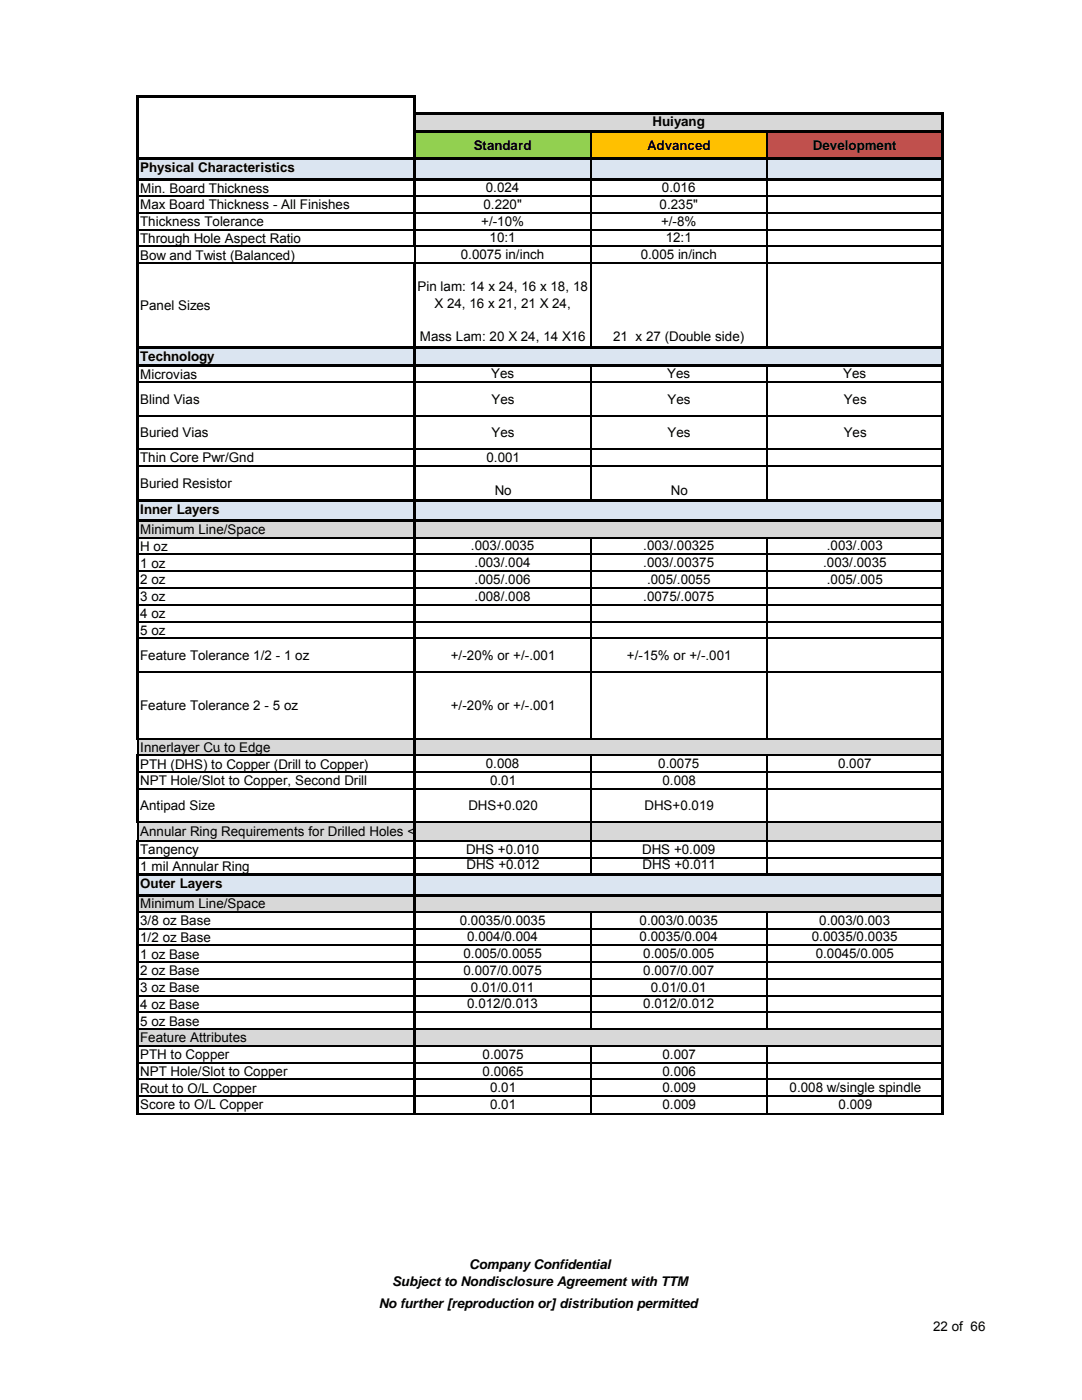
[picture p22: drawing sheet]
<svg xmlns="http://www.w3.org/2000/svg" width="216mm" height="279mm" viewBox="0 0 216 279" stroke-linecap="round" stroke-linejoin="round" font-family="sans-serif">
<defs><g id="words">
<g font-size="2.7">
<text x="94.5" y="29.9">Standard</text>
<text x="129.1" y="29.9">Advanced</text>
<text x="130.2" y="25.2">Huiyang</text>
<text x="162.2" y="29.9">Development</text>
<text x="28" y="34.4">Physical Characteristics</text>
<text x="28" y="38.4">Min. Board Thickness</text>
<text x="28" y="41.8">Max Board Thickness - All Finishes</text>
<text x="96.5" y="41.7">0.220&quot;</text>
<text x="96.9" y="38.4">0.024</text>
<text x="131.6" y="41.7">0.235&quot;</text>
<text x="132.1" y="38.4">0.016</text>
<text x="28" y="45.1">Thickness Tolerance</text>
<text x="96" y="45">+/-10%</text>
<text x="131.9" y="45">+/-8%</text>
<text x="28" y="48.5">Through Hole Aspect Ratio</text>
<text x="28" y="51.8">Bow and Twist (Balanced)</text>
<text x="91.9" y="51.7">0.0075 in/inch</text>
<text x="97.7" y="48.4">10:1</text>
<text x="127.8" y="51.7">0.005 in/inch</text>
<text x="132.8" y="48.4">12:1</text>
<text x="83.3" y="58.1">Pin lam: 14 x 24, 16 x 18, 18</text>
<text x="28" y="61.9">Panel Sizes</text>
<text x="86.7" y="61.4">X 24, 16 x 21, 21 X 24,</text>
<text x="83.8" y="68.1">Mass Lam: 20 X 24, 14 X16</text>
<text x="122.3" y="68.1">21 x 27 (Double side)</text>
<text x="28" y="72.1">Technology</text>
<text x="28" y="75.6">Microvias</text>
<text x="98" y="75.5">Yes</text>
<text x="133.1" y="75.5">Yes</text>
<text x="168.3" y="75.5">Yes</text>
<text x="28" y="80.6">Blind Vias</text>
<text x="98.1" y="80.6">Yes</text>
<text x="133.2" y="80.6">Yes</text>
<text x="168.4" y="80.6">Yes</text>
<text x="28" y="87.2">Buried Vias</text>
<text x="98.1" y="87.2">Yes</text>
<text x="133.2" y="87.2">Yes</text>
<text x="168.4" y="87.2">Yes</text>
<text x="28" y="92.3">Thin Core Pwr/Gnd</text>
<text x="97.1" y="92.2">0.001</text>
<text x="28" y="97.4">Buried Resistor</text>
<text x="98.7" y="98.8">No</text>
<text x="133.9" y="98.8">No</text>
<text x="28" y="102.5">Inner Layers</text>
<text x="28" y="106.6">Minimum Line/Space</text>
<text x="28" y="109.9">H oz</text>
<text x="28" y="113.3">1 oz</text>
<text x="94" y="109.9">.003/.0035</text>
<text x="94.7" y="113.2">.003/.004</text>
<text x="128.4" y="109.9">.003/.00325</text>
<text x="128.4" y="113.2">.003/.00375</text>
<text x="164.3" y="113.2">.003/.0035</text>
<text x="165" y="109.9">.003/.003</text>
<text x="28" y="116.6">2 oz</text>
<text x="28" y="120">3 oz</text>
<text x="94.7" y="116.5">.005/.006</text>
<text x="94.7" y="119.9">.008/.008</text>
<text x="128.4" y="119.9">.0075/.0075</text>
<text x="129.1" y="116.5">.005/.0055</text>
<text x="165" y="116.5">.005/.005</text>
<text x="28" y="123.3">4 oz</text>
<text x="28" y="126.7">5 oz</text>
<text x="28" y="131.7">Feature Tolerance 1/2 - 1 oz</text>
<text x="90" y="131.7">+/-20% or +/-.001</text>
<text x="125.1" y="131.7">+/-15% or +/-.001</text>
<text x="28" y="141.7">Feature Tolerance 2 - 5 oz</text>
<text x="90" y="141.7">+/-20% or +/-.001</text>
<text x="28" y="150.1">Innerlayer Cu to Edge</text>
<text x="28" y="153.4">PTH (DHS) to Copper (Drill to Copper)</text>
<text x="96.9" y="153.3">0.008</text>
<text x="131.4" y="153.3">0.0075</text>
<text x="167.2" y="153.3">0.007</text>
<text x="28" y="156.7">NPT Hole/Slot to Copper, Second Drill</text>
<text x="28" y="161.7">Antipad Size</text>
<text x="93.5" y="161.7">DHS+0.020</text>
<text x="97.8" y="156.7">0.01</text>
<text x="128.6" y="161.7">DHS+0.019</text>
<text x="132.2" y="156.7">0.008</text>
<text x="28" y="166.8">Annular Ring Requirements for Drilled Holes &lt;</text>
<text x="28" y="170.5">Tangency</text>
<text x="28" y="173.8">1 mil Annular Ring</text>
<text x="93" y="170.4">DHS +0.010</text>
<text x="93.1" y="173.5">DHS +0.012</text>
<text x="128.1" y="170.4">DHS +0.009</text>
<text x="128.2" y="173.5">DHS +0.011</text>
<text x="28" y="177.2">Outer Layers</text>
<text x="28" y="181.3">Minimum Line/Space</text>
<text x="28" y="184.6">3/8 oz Base</text>
<text x="91.7" y="184.5">0.0035/0.0035</text>
<text x="127.6" y="184.5">0.003/0.0035</text>
<text x="163.5" y="184.5">0.003/0.003</text>
<text x="28" y="188">1/2 oz Base</text>
<text x="28" y="191.3">1 oz Base</text>
<text x="92.5" y="191.2">0.005/0.0055</text>
<text x="93.2" y="187.9">0.004/0.004</text>
<text x="127.6" y="187.9">0.0035/0.004</text>
<text x="128.4" y="191.2">0.005/0.005</text>
<text x="162" y="187.9">0.0035/0.0035</text>
<text x="162.8" y="191.2">0.0045/0.005</text>
<text x="28" y="194.6">2 oz Base</text>
<text x="28" y="198">3 oz Base</text>
<text x="92.5" y="194.6">0.007/0.0075</text>
<text x="94" y="197.9">0.01/0.011</text>
<text x="128.4" y="194.6">0.007/0.007</text>
<text x="129.8" y="197.9">0.01/0.01</text>
<text x="28" y="201.3">4 oz Base</text>
<text x="93.2" y="201.3">0.012/0.013</text>
<text x="128.4" y="201.3">0.012/0.012</text>
<text x="28" y="204.7">5 oz Base</text>
<text x="28" y="208">Feature Attributes</text>
<text x="28" y="211.4">PTH to Copper</text>
<text x="28" y="214.7">NPT Hole/Slot to Copper</text>
<text x="96.3" y="211.3">0.0075</text>
<text x="96.3" y="214.7">0.0065</text>
<text x="132.2" y="211.3">0.007</text>
<text x="132.2" y="214.7">0.006</text>
<text x="28" y="218.1">Rout to O/L Copper</text>
<text x="28" y="221.4">Score to O/L Copper</text>
<text x="97.8" y="218">0.01</text>
<text x="97.8" y="221.3">0.01</text>
<text x="132.2" y="221.3">0.009</text>
<text x="132.2" y="218">0.009</text>
<text x="157.6" y="218">0.008 w/single spindle</text>
<text x="167.3" y="221.3">0.009</text>
<text x="78.2" y="256.6">Subject to Nondisclosure Agreement with TTM</text>
<text x="93.6" y="253.2">Company Confidential</text>
<text x="75.6" y="261">No further [reproduction or] distribution permitted</text>
<text x="186.2" y="265.6">22 of 66</text>
</g>
</g></defs>
<g fill="#dbe5f1">
<path d="M27.6 31.7h55.2v4.2h-55.2z"/>
<path d="M27.6 69.4h55.2v3.6h-55.2z"/>
<path d="M27.6 99.9h55.2v4.1h-55.2z"/>
</g>
<g fill="#d8d8d8">
<path d="M27.6 104h55.2v3.4h-55.2z"/>
<path d="M27.6 147.4h55.2v2.2h-55.2z"/>
</g>
<path d="M27.7 31.5h55.3v.5h-55.3zM27.7 35.6h55.3v.5h-55.3zM82.5 19.4h.5v16.7h-.5zM27.7 69.2h55.3v.5h-55.3zM27.7 72.7h55.3v.5h-55.3zM82.5 69.7h.5v3.5h-.5zM27.7 99.6h55.3v.5h-55.3zM27.7 103.7h55.3v.5h-55.3zM82.5 100.1h.5v4.1h-.5zM27.2 19h.5v128.6h-.5zM27.3 147.6h.3v2h-.3zM82.5 147.3h.5v2.3h-.5z" fill="#000"/>
<path d="M27.7 19.2h55.3" fill="none" stroke="#000" stroke-width=".42"/>
<g fill="none" stroke="#000" stroke-width=".25">
<path d="M27.7 39.2h55.1M27.7 42.5h55.1M27.7 45.8h55.1M27.7 49.2h55.1M27.7 52.5h55.1M27.7 76.3h55.1M27.7 83h55.1M27.7 89.7h55.1M27.7 93h55.1M27.7 107.3h55.1M27.7 110.7h55.1M27.7 114h55.1"/>
<path d="M27.7 117.3h55.1M27.7 120.7h55.1M27.7 124h55.1M27.7 127.4h55.1M27.7 134.1h55.1M27.7 147.4h54.8"/>
</g>
<path d="M82.8 22.7h105.2v3.5h-105.2z" fill="#d8d8d8"/>
<path d="M82.8 26.2h35.1v5.6h-35.1z" fill="#92d050"/>
<path d="M117.9 26.2h35.1v5.6h-35.1z" fill="#ffc000"/>
<path d="M153 26.2h35v5.6h-35z" fill="#c0504d"/>
<g fill="#dbe5f1">
<path d="M82.8 31.7h105.2v4.2h-105.2z"/>
<path d="M82.8 69.4h105.2v3.6h-105.2z"/>
<path d="M82.8 99.9h105.2v4.1h-105.2z"/>
</g>
<g fill="#d8d8d8">
<path d="M82.8 104h105.2v3.4h-105.2z"/>
<path d="M82.8 147.4h105.2v2.2h-105.2z"/>
</g>
<g fill="none" stroke="#000" stroke-width=".25">
<path d="M83 39.2h104.9M117.9 26.5v5M117.9 32v3.6M117.9 36.1v33.1M153 26.5v5M153 32v3.6M153 36.1v33.1M82.7 49.3v3.1M83 42.5h104.9M83 45.8h104.9M83 49.2h104.9M83 52.5h104.9"/>
<path d="M83 76.3h104.9M117.9 73.2v26.4M153 73.2v26.4M83 83h104.9M83 89.7h104.9M83 93h104.9M83 107.3h104.9M83 110.7h104.9M83 114h104.9M83 117.3h104.9M117.9 107.4v40.2M153 107.4v40.2"/>
<path d="M83 120.7h104.9M83 124h104.9M83 127.4h104.9M83 134.1h104.9M83 147.4h104.9"/>
</g>
<path d="M83 22.4h105.4v.5h-105.4zM83 26h105.4v.5h-105.4zM83 31.5h105.4v.5h-105.4zM83 35.6h105.4v.5h-105.4zM82.5 22.4h.5v26.9h-.5zM83 69.2h105.4v.5h-105.4zM83 72.7h105.4v.5h-105.4zM83 99.6h105.4v.5h-105.4zM83 103.7h105.4v.5h-105.4zM82.5 52.4h.5v97.2h-.5zM187.9 22.9h.5v126.7h-.5z" fill="#000"/>
<g fill="#d8d8d8">
<path d="M27.6 149.6h55.2v1.2h-55.2z"/>
<path d="M27.6 164.1h55.2v3.8h-55.2z"/>
</g>
<path d="M27.6 174.5h55.2v4.2h-55.2z" fill="#dbe5f1"/>
<g fill="#d8d8d8">
<path d="M27.6 178.6h55.2v3.4h-55.2z"/>
<path d="M27.6 205.4h55.2v3.4h-55.2z"/>
</g>
<path d="M27.3 149.6h.3v1h-.3zM82.5 149.6h.5v1.3h-.5zM27.2 150.6h.5v13.7h-.5zM27.7 174.3h55.3v.5h-55.3zM27.7 178.4h55.3v.5h-55.3zM82.5 174.8h.5v7.3h-.5zM82.5 201.9h.5v7h-.5zM27.2 167.7h.5v54.7h-.5z" fill="#000"/>
<g fill="none" stroke="#000" stroke-width=".25">
<path d="M27.7 150.7h54.8M27.7 154.1h55.1M27.7 157.4h55.1M27.5 164.3v3.4M27.7 164.1h55.1M27.7 167.9h55.1M27.7 171.2h55.1M27.7 182h54.8M27.7 185.3h55.1M27.7 188.7h55.1M27.7 192h55.1M27.7 195.4h55.1"/>
<path d="M27.7 198.7h55.1M27.7 202.1h54.8M27.7 205.4h54.8M27.7 208.7h54.8M27.7 212.1h55.1M27.7 215.4h55.1M27.7 218.8h55.1M27.7 222.3h55.1"/>
</g>
<path d="M82.8 149.6h105.2v1.2h-105.2z" fill="#d8d8d8"/>
<path d="M82.8 154.1h105.2v10.1h-105.2z" fill="#fff"/>
<path d="M82.8 164.1h105.2v3.8h-105.2z" fill="#d8d8d8"/>
<path d="M82.8 171.2h105.2v3.4h-105.2z" fill="#fff"/>
<path d="M82.8 174.5h105.2v4.2h-105.2z" fill="#dbe5f1"/>
<path d="M82.8 178.6h105.2v3.4h-105.2z" fill="#d8d8d8"/>
<path d="M82.8 182h105.2v23.4h-105.2z" fill="#fff"/>
<path d="M82.8 205.4h105.2v3.4h-105.2z" fill="#d8d8d8"/>
<path d="M82.8 208.7h105.2v13.6h-105.2z" fill="#fff"/>
<g fill="none" stroke="#000" stroke-width=".25">
<path d="M83 150.7h104.9M83 154.1h104.9M83 157.4h104.9M117.9 150.9v23.4M153 150.9v23.4M83 164.1h104.9M83 167.9h104.9M83 171.2h104.9M83 182h104.9M83 185.3h104.9M83 188.7h104.9M83 192h104.9"/>
<path d="M83 195.4h104.9M83 198.7h104.9M117.9 182.1v23.4M153 182.1v23.4M83 202.1h104.9M83 205.4h104.9M83 208.7h104.9M83 212.1h104.9M83 215.4h104.9M83 218.8h104.9M117.9 208.9v13.5M153 208.9v13.5"/>
<path d="M83 222.3h104.9"/>
</g>
<path d="M83 174.3h105.4v.5h-105.4zM83 178.4h105.4v.5h-105.4zM82.5 149.6h.5v72.8h-.5zM187.9 149.6h.5v72.8h-.5z" fill="#000"/>
<use href="#words"/>
</svg>
